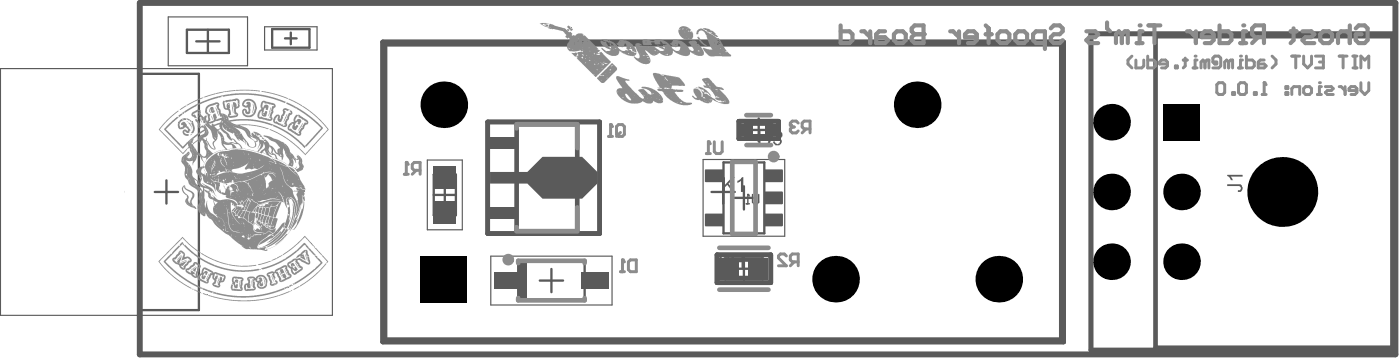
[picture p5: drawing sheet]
<svg xmlns="http://www.w3.org/2000/svg" width="200mm" height="51mm" viewBox="0 0 200 51" stroke-linecap="round" stroke-linejoin="round" font-family="sans-serif">
<path d="M106.5 18.5h3.4M108.2 16.9v3.3M76.3 25.3h3.4M78 23.7v3.3M104.4 38.3h3.4M106.1 36.6v3.4" fill="none" stroke="#5a5a5a" stroke-width=".33"/>
<path d="M69.6 17.4h15.9v15.9h-15.9zM73.7 17.7h8.6v15.2h-8.6zM105.4 17.3h5.6v2.5h-5.6zM106.5 17.6h3.5v1.8h-3.5zM102.3 36.3h7.6v4h-7.6zM103.4 37h5.4v2.6h-5.4z" fill="none" stroke="#5a5a5a" stroke-width=".66"/>
<g fill="#5a5a5a">
<path d="M80.5 25.5h.3v2.2h-.2v-.2l-.2-.1-.4-.3v-.3l.5 .4z"/>
<path d="M102.7 36.4l.5-.2a.72 .72 0 0 1 .8 .7h-.3v-.1a.38 .38 0 0 0-.2-.4 .38 .38 0 0 0-.4 .1l-.2 .3a1.34 1.34 0 0 0 .8 .9l.4 .6h-1.5v-.2h1.1l-.4-.4a1.19 1.19 0 0 1-.7-1z"/>
<path d="M110.3 18.8l.2-.1a.7 .7 0 0 1 1.1 .4v.3l-.4 .4a.41 .41 0 0 1 .3 .3 .41 .41 0 0 1-.2 .4 .64 .64 0 0 1-.6 .2 .64 .64 0 0 1-.5-.5l.3-.1a.43 .43 0 0 0 .5 .4l.2-.1a.34 .34 0 0 0 0-.5 .34 .34 0 0 0-.5 0v-.3a.43 .43 0 0 0 .6-.4 .43 .43 0 0 0-.6-.3h-.1l-.1 .3h-.3z"/>
<path d="M78 25.9l.2-.1h.6l-.2 .1v.2l.4-.2a.91 .91 0 0 1-.4 1.5 .81 .81 0 0 1-.7-.3 .81 .81 0 0 1 0-.9zM77.7 25.8l-.2 .7v.3a.87 .87 0 0 0 1 .9 .91 .91 0 0 0 1-.7v-.2a1.42 1.42 0 0 0-.3-1l.4-.2-.1-.3v.1h-.2a.52 .52 0 0 1-.7 .1h-.4z"/>
<path d="M104.7 36.6l.2-.2h.9v.7h-.6a.39 .39 0 0 1-.5-.1 .39 .39 0 0 1 0-.4zM104.4 36.4a.63 .63 0 0 0 .5 1l-.2 .1-.5 .8h.4l.2-.5 .5-.4h.5v.9h.3v-2.1h-1.2z"/>
<path d="M108.5 19.8h.6a.35 .35 0 0 1 .5 .3 .35 .35 0 0 1-.5 .4h-.6zM108.2 18.6v2.1h.9a.58 .58 0 0 0 .7-.3 .58 .58 0 0 0-.2-.7l-.3-.1v-.1l.3-.1 .5-.8h-.5l-.3 .5v.2l-.2 .2h-.6v-.9z"/>
</g>
<g fill="none" stroke="#5a5a5a" stroke-width=".33">
<path d="M19.9 10.5h8.5v33.7h-8.5zM26.7 4.2h5.9v3.3h-5.9zM28 5.9h3.3M29.7 4.2v3.3M38.8 4.1h5.3v2.7h-5.3zM40.6 5.5h1.7M41.5 4.6v1.7M22.1 27.4h3.3M23.7 25.7v3.3M61.9 27.8h3.1M61.9 24.9h3.1v5.8h-3.1zM63.4 26.2v3.1"/>
<path d="M73.9 37.2h9.5v5.6h-9.5zM77 40h3.3M78.6 38.3v3.3M101.5 27.4h3.3M103.1 25.7v3.3M103.2 23.1h5.8v10.1h-5.8zM104.4 28.2h3.4M106.1 26.5v3.4M180 27.4h3.4M181.7 25.7v3.3"/>
</g>
<path d="M.1 9.8h47.3v35.1h-47.3zM24 2.4h11.3v7h-11.3zM37.7 3.8h7.5v3.3h-7.5zM60.9 22.8h5v9.9h-5zM70 36.5h17.3v7h-17.3zM100.3 22.7h11.6v11h-11.6z" fill="none" stroke="#5a5a5a" stroke-width=".17"/>
<path d="M73.9 37.2h1.3v5.6h-1.3z" fill-rule="evenodd" fill="#5a5a5a"/>
<path d="M54.6 6h97.1v42.7h-97.1zM155.6 4.8h43.3v45.1h-43.3z" fill="none" stroke="#5a5a5a" stroke-width=".66"/>
<g fill="#5a5a5a">
<path d="M103.1 25.2h.3v1.1l1-1.1h.4l-.9 1 .9 1.2h-.3l-.8-1.1-.3 .4v.7h-.3z"/>
<path d="M105.2 25.8h.1l.5-.6h.2v2.2h-.3v-1.6l-.5 .3z"/>
<path d="M175 26.3h1.5a.56 .56 0 0 1 .7 .4 .56 .56 0 0 1-.4 .7h-.3v-.3a.31 .31 0 0 0 .5-.3 .31 .31 0 0 0-.5-.3h-1.5z"/>
<path d="M175 24.9h2.2v.3h-1.7l.4 .5h-.4l-.1-.5-.4-.1z"/>
</g>
<path d="M54.6 6h97.1v42.7h-97.1zM54.9 6.3h96.5v42.1h-96.5zM155.6 4.8h43.3v45.1h-43.3zM164.8 5.2h33.8v44.4h-33.8z" fill="none" stroke="#5a5a5a" stroke-width=".66"/>
<path d="M19.9 .4h179.1v50.1h-179.1z" fill="none" stroke="#5a5a5a" stroke-width=".84"/>
<path d="M106.4 29h.5M106.7 27.7h.1M106.7 27.7v1.3M106.7 27.7l.2 .2M107.3 27.7v1.1l.2 .2h.5l.2-.2v-1.1" fill="none" stroke="#5a5a5a" stroke-width=".2"/>
<g fill="#8c8c8c">
<path d="M99.5 12.4h.3l.8 .3 .6 .6 .2 .4-.4-.4-.6-.3-.1-.1 .1-.1-.4-.1z"/>
<path d="M100.2 4l.8 .1 .4 .3h.2l.6 .5-.2 .1h.2l.2 .3-.3-.1-.7-.4 .1-.2-.6-.1-.1-.1v-.1h-.3z"/>
<path d="M80.9 4.2l.2-.1 .1 .2a.15 .15 0 0 1-.2 .2 .15 .15 0 0 1-.1-.2z"/>
<path d="M99.2 12.4l.4 .2-.3-.1z"/>
<path d="M99.4 5.3h.3l.5 .7 .6 .4v.2h-.2l-.5-.4z"/>
<path d="M77.6 3.5h.6v.3l-.4-.1z"/>
<path d="M85.3 7.7h.2z"/>
<path d="M99.7 12.7h.1z"/>
<path d="M99.6 5.1v.1z"/>
<path d="M37.3 35.2l1.4-.7 1.2-1.1 .6-.9 .2 .1-.5 .8-1.1 1.1-1 .6z"/>
<path d="M36.8 37.7l1.6-.5h.4l-1.5 .5-.4 .1z"/>
<path d="M42.9 29.3l-.1 .7-.6 1.4 .3-.3-.4 .9-.5 .7-.2-.1 .3-.5 .3-1 .6-.8z"/>
<path d="M33.1 14.8l.2 .6v.7l-.1-.2z"/>
<path d="M29.8 39l-.1 .4-.3 .4z"/>
<path d="M41.2 14l1.5 .8 .4 .2v.1h.1l.9 .6 1.5 1.2 1.3 1.5-3.3 3.7-1.3-1.2-1.2-1-1.5-.9-1.1-.5v-.1l1.1 .5 1.5 .8 1.4 1.2 .9 .9a.14 .14 0 0 0 .2 .1 .14 .14 0 0 0 .1-.1l3-3.4-.7-.9-1.6-1.4-1.6-1.1-1.7-.8z"/>
<path d="M38 35.2l1.5-1 .9-1 .4-.5h.7l-.1 .2-.1-.1h-.2l-.5 .7-1.1 1-.8 .5z"/>
<path d="M31.9 26.4l.2 .5z"/>
<path d="M43.1 17.6l.1-.1-.2 .6-.5 .5z"/>
<path d="M37.3 13l1.8 .3 2 .7-.1 .1-1.7-.6-2-.4z"/>
<path d="M27.2 38.5l.3-.3 .4-.2-.7 .6z"/>
<path d="M36.3 30.2l.2 .1v.2z"/>
<path d="M37.3 30.6h.3l.1 .2-.4 .9-.2-.2h.2l-.2-.1z"/>
<path d="M27.5 38.4l.6-.4-.3 .7z"/>
<path d="M28.9 41.8l.6 .1 .1 .2-.6-.2z"/>
<path d="M26 16.1l.2-.2v.3l-.1 .1z"/>
<path d="M37 35.2h.3z"/>
<path d="M41.7 29l.2 .7v1l-.4 1.2-.3 .6 .5-1.9z"/>
<path d="M25.7 36.5l.2-.1-.6 .7z"/>
<path d="M39.7 29l.2-.2h.2l-.8 2.2h-.1l-.2-.1v-.2z"/>
<path d="M26.6 15l1.6-.8 1.6-.7 2-.5 1.8-.2-.1 .2-1.5 .1-1.2 .3-.1-.1v.1l-1.7 .5-.1 .1-1.2 .5-.9 .5z"/>
<path d="M31.2 39.6v.4l-.2 .4z"/>
<path d="M44.4 34.7l1.5 1.6h-.1l-.9-.9-.2-.3-.3-.3z"/>
<path d="M39.6 34.7h.1z"/>
<path d="M40.6 38.4l.2 .3 .2 .5z"/>
<path d="M27.7 41.3h.2v.1l.4 .1v.1h.4v.2z"/>
<path d="M40.4 23.1l.4 .2z"/>
<path d="M39.8 34.6h.1z"/>
<path d="M40.3 36.3l1.6-1.2 1.4-1.4a.22 .22 0 0 1 .3 0 .22 .22 0 0 1 .1 .2l.7 .7-.1 .1-.7-.8a.17 .17 0 0 0-.2-.1 .17 .17 0 0 0-.1 .2l-1.8 1.6-1.1 .8z"/>
<path d="M34.7 30l.3 .1v.1l-.3 .8h-.4l-.1-.2z"/>
<path d="M36.9 30.4l.3 .1 .1 .1-.3 .9h-.1l-.2-.3z"/>
<path d="M39.1 35.1l.1-.1z"/>
<path d="M38.1 35.5h.1z"/>
<path d="M42.1 37.4l.3 .3 .2 .5z"/>
<path d="M27.2 17.5h.2l.1-.2 .3 .7v.6l-.3 .4-.3-.1 .3-.2v-.5l-.2-.7z"/>
<path d="M30.6 23.1v.4l-.3 .6v-.3z"/>
<path d="M41.8 41.2l.8-.4h.2l.1-.2 1.3-.8 1.2-1.1 1.1-1.2 .1 .1-1.4 1.5-1 .8-1.8 1.2-.5 .2z"/>
<path d="M40.1 34.3l.3-.3z"/>
<path d="M38.2 30.8l.2 .1 .1 .1-.3 1-.2 .4-.2-.5 .2 .3-.1-.4h.1v.1h.1v-.2l-.1 .1v-.1l-.2 .1z"/>
<path d="M36.6 30.4h.3l-.2 .8-.3-.2z"/>
<path d="M40.9 16.3l.1-.1-.2 .6h-.1l-.3 .6z"/>
<path d="M38.3 34.4l1.3-.9 .4-.6 .1 .1v.1l-1 1-.7 .5z"/>
<path d="M35.1 30.1l.4 .1-.1 1.3-.6-.4z"/>
<path d="M37 29.6l.4-.1-.1 .5h-.1l.1 .1-.1 .3-.3-.1z"/>
<path d="M38.6 15.3v.6l-.3 .6z"/>
<path d="M25.7 37.4l.9-.4-.1 .2z"/>
<path d="M26.6 17.3l.2 .1z"/>
<path d="M45.9 36.4h.2l.6 .7a.15 .15 0 0 1 .1 .2 .15 .15 0 0 1-.1 .1l-.2 .1 .2-.2z"/>
<path d="M33.6 12.8h2.5l1 .1v.1l-1.9-.1h-1.5z"/>
<path d="M38 35.5h.1z"/>
<path d="M30.8 15.3l.3 .5-.1 .1 .2 .6-.2-.4z"/>
<path d="M39 22.5h.1z"/>
<path d="M39.8 38.7l.5 .9z"/>
<path d="M28.2 16.3l.3 .5h.1l.2 .7-.2-.3z"/>
<path d="M36 14.8l.3 .6-.3 .7 .1-.6z"/>
<path d="M26.8 17.4l.4 .2 .2 .5z"/>
<path d="M31.8 26.2v.1z"/>
<path d="M36.7 29.4l.3 .1-.2 .8h-.2v-.1h-.1z"/>
<path d="M37.5 29.5l.3 .2-.2 .9-.3-.2z"/>
<path d="M33.1 29.9l.4-.3 .1 .1-.2 .3a.15 .15 0 0 1-.2 .1 .15 .15 0 0 1-.1-.1z"/>
<path d="M34.2 40l.1 .5-.2 .4z"/>
<path d="M35.9 40l.1 .4v.5z"/>
<path d="M37.9 29.7l.3-.1 .3 .1-.3 1-.5-.1z"/>
<path d="M29.8 15.5l.3 .6-.3-.2z"/>
<path d="M43.5 36.3l.2 .3 .1 .6z"/>
<path d="M36.5 29.6l-.1 .6h-.1l-.2-.2z"/>
<path d="M39.3 34.7l.7-.5 .8-.9h.2l-1 1.1-.7 .5z"/>
<path d="M25.4 16.5l.4-.3 .2 .1-.4 .4z"/>
<path d="M43.3 28l.1-.1 .1 .2v.6l-.3-.4z"/>
<path d="M38.6 37.1l.8-.3h.1l.1-.2 .4-.2 .1 .1v-.1l.2-.1v.1l-1.1 .6-.3 .1z"/>
<path d="M17.7 27.2v.3z"/>
<path d="M38.7 39.2l.4 .9-.2-.1z"/>
<path d="M32.9 27.3h.1v.1z"/>
<path d="M40.7 33.7h.1z"/>
<path d="M31.7 13.8h.1z"/>
<path d="M40.9 33.5l-.1 .1z"/>
<path d="M41.7 40.6h.1l-.2 .1z"/>
<path d="M36.3 31.7l.5 .4 .1 .2-.5-.5-.3 .3z"/>
<path d="M36.4 31.1v.1z"/>
<path d="M27.4 41.2l.1-.1 .1 .2z"/>
<path d="M25.6 15.6l.9-.6 .1 .1-.8 .5z"/>
<path d="M38 35.3l-.1 .2z"/>
<path d="M37.6 39.6l.2 .4v.5z"/>
<path d="M26.6 16.8l.3 .1 .5 .4h-.2l-.1-.1-.2-.1z"/>
<path d="M36.9 34.9l.1 .3z"/>
<path d="M38.5 35.4h.1z"/>
<path d="M32.2 26.2h.1l.1 .1-.1 .1z"/>
<path d="M32.4 26.5l.1 .1z"/>
<path d="M34.4 29.3l.1 .1z"/>
<path d="M43.2 28.5v.3z"/>
<path d="M38.7 35.3h.1z"/>
<path d="M30.2 16.5l.1 .4v.2l-.2-.5z"/>
<path d="M39.9 22.9h.2z"/>
<path d="M39.1 40.1h.1z"/>
<path d="M27.2 19.2l.2-.2-.3 .3z"/>
<path d="M41.8 23.9l.1 .1z"/>
<path d="M36 30.2h.1z"/>
<path d="M40.1 22.9l.1 .1z"/>
<path d="M43.3 28.5v.2z"/>
<path d="M41.6 32.7h.1z"/>
<path d="M29.3 23v-.1l-.1 .2z"/>
<path d="M38.3 35.4h.2z"/>
<path d="M41 33.3v.1z"/>
<path d="M30.8 27.9l.1 .1z"/>
<path d="M27.3 18.2h.1v.1z"/>
<path d="M28.8 41.8l.1 .1z"/>
<path d="M37 19.5v.1z"/>
<path d="M38.1 34.6l.1-.1v.1z"/>
<path d="M39.4 34.9h.1z"/>
<path d="M40.8 23.3l.1 .1z"/>
<path d="M31.3 26.7l.1 .1z"/>
<path d="M42.9 29.2v.1z"/>
<path d="M38.2 35.4l.1 .1z"/>
<path d="M32 26.2h.1z"/>
<path d="M38.9 22.5h.1z"/>
<path d="M38.6 35.3v.1z"/>
<path d="M39.3 35h.1z"/>
<path d="M100.1 11.3l.7-.2h.3l1.1 1.3h.7l.3 .2v.2h-.6l1.2 1.2 .2 .4v.3l-.1 .1h-.7l-1-.3-.6-.3-.1 .4-.3 .1h-.4l-.5-.2-.5-.3-.4 .1-.4-.2-.3-.5h.2l.3 .4h.2v-.2l-.5-.7v-.4l.5-.1 .3 .2 .3 .4 .1 .6 .2-.1-.1-.4-.2-.4-.2-.2 .7 .5-.1 .1 .1 .1h.4l.6 .5 .5 .2 .4 .4 .4 .1 .5-.1-1-.2-.3-.2v-.2h.6l-.4-.2-.2 .1-.3-.6-.4-.5h.1l-1-.3-.1-.2h.4l-.5-.7zM100.9 11.9l.2 .2v-.2zM100.6 11.5l.1 .1zM100.8 12.4h.1zM101.2 12.3l.1 .1zM102 12.7l.4 .1zM102.2 13h.2zM100.2 13.9v.1h.4h-.1v-.1zM101.5 14.1v.2zM101.2 14.1l.3 .2zM100.4 14.3l.1 .1zM103.3 14.3l.1 .2 .1-.1zM100.6 14.5h.2zM101.1 14.5l.2 .1z"/>
<path d="M90.6 6.2h.6l.5 .2-.5 .1-.1 .1h.1h2l.9 .6 .5 .1 .1-.1v-.1l-.6-.2-.4-.4h.7l.4 .4-.1-.4 .4-.2h-.5l-.3-.4h-.2l.1 .4h-.7l-.3-.3-.4 .1 .2 .3h-1h-.2l-.2-.5 .2-.3h.5l.7 .3h.3l.2-.3h.7l.9 .4 1.2 1.2 .5 .1 .2-.2v-.3v-.5l-.2-.1-.1 .1v.3l-.2 .1-.6-.1-.3-.3 .2-.1 .2-.5h.5l1 .3 .5 .5 .4 .6 .5 .2v-.4l-.7-1 .5-.1h.4l.3 .2v.2h.2l.5 .7 .3 .5v.4l-.3 .2h-.5l-.5-.2-.7-.4v.3l-.1 .2-.5 .1-.9-.2-.9-.6v.3a.43 .43 0 0 1-.5 .4v.1h-.6l-.9-.5-.3 .3-.5 .1-.4-.1-.4-.5-.4-.1 .4 .6v.1h-.3h.4l.3 .7-.3-.1 .3 .1v.1l-.1 .2-.2 .2h-.9l-.8-.5-.4-.5 .1-.1 .4 .3 .3-.1v-.4l-.6-1.2zM92.1 5.9l.1 .1zM96.3 6.3h.2zM99.5 6.5l.1 .1zM99.6 6.6h.2zM95.5 6.6h.1zM99.5 6.6l.1 .1zM93.4 7.2v.1h.1zM99.5 7.2v.1h.3l-.1-.1zM96.8 7.2l.1 .1zM93.7 7.4h.1zM98.9 7.6h.2zM93.7 7.6h.1zM91.2 7.7h.1zM95.1 7.7l.1 .1 .1-.1zM93.2 7.8l.2-.1zM94.9 7.8h.1zM91.7 7.9h.3zM92.3 8.2h.3z"/>
<path d="M78.4 3.4l.4 .1 .3 .2 1.4 .3 .7 .6 .2-.1 .1 .2 .1 .4 .2-.1 .3 .1 .1-.2 .3-.1h.7v.3l.2-.1 2 2-.2 .1 .4 .2-.4 .2 .2 .1 .4-.2 1.1 1.2a.2 .2 0 0 1 .2 .2 .2 .2 0 0 1-.2 .2l-1.6 1.7h-.2h.2l-.3 .3h-.1l-.2-.3h.1l-.3-.1-2.3-2.3h.2l-.2-.2 .1-.1h.2l-.1-.3-.1-.1 .1 .3h-.2l-.1 .2-.6-.6h.8l.6-.1 .2 .1v-.3l-1.9 .1-.3-.5v-.4l.1-.3a.24 .24 0 0 0 .1-.4l.1-.2-.1-.1-.2 .1-.2-.2v-.2a.21 .21 0 0 0 0-.2 .21 .21 0 0 0-.2-.1l-.2-.3-.2-.1-1-.3-.3 .1-.6-.1 .1-.1h-.1zM78.6 4.1h.2zM80.3 4.2h.1zM83.1 4.9v.1zM82.5 5.5l.1 .1zM83.7 5.9l.1-.1zM82.3 5.9l.3-.1zM83 5.9l.1 .1 .2-.1zM81.9 6.1l.1 .1zM83.1 6.1v.1zM81.4 6.7l.1-.1zM81.1 6.9h.2zM78.4 3.9h.1zM81.6 7l.1 .1zM83 7.1h.1zM82.6 7.1l.1 .1h.1zM83.2 7.2l.1 .1zM84.1 7.2l.1 .1zM85 7.6l.1 .1zM84.6 7.6l.2 .1 .1-.1zM85 7.7a.38 .38 0 0 0 .6 0l-.1-.1zM83 7.8l.3 .1-.2-.2zM82.2 7.8v.1zM83.6 7.9h.1zM83.1 7.9h.2zM84 8.3h.2zM83.4 8.3h.2zM82.9 8.2a.15 .15 0 0 0 .3 0 .15 .15 0 0 0-.3 0zM84.7 8.6h.1zM84 8.6h.2zM86.1 8.8l.1 .1zM85.6 8.9h.2zM83.5 8.9l-.1 .1 .2-.1zM86 8.9l.1 .1zM86.2 9l.1 .1 .4-.1zM85.3 9l.1 .1zM84.8 9.1l-.1 .1 .2-.1zM85.8 9.1l.2 .1-.1 .1 .2-.1v-.1zM85.7 9.4h.1zM85.8 9.7l.1 .1zM85 9.9l.3 .1z"/>
<path d="M93.2 10.4h.4l.5 .1 .3 .2 .3 .1v-.1l-.3-.1 2.2 .4 .4 .1 .6 .8 .1 .3h-1.9v.3l-.2 .1 .8 .2-.1-.1 1.1 .1 .1 .2-.2 .1h-1.1l.6 .9 .7 .5 .4 .1h.7l.1 .2-.5 .2h-.8l-.7-.2-.7-.3-.8-.5-.6-.7 .2-.1h-.2l-.1-.2-.7-.1-.1-.2h.6l.1-.2h-.6l.3-.1-.9-1.4-.1-.3zM96.3 11l.2 .1zM94.7 11.2l.1 .1zM94.8 11l.3 .5h.2l-.4-.5zM95.5 11.9l.1 .1zM97.2 12.1l.2 .1zM94.7 12.6l.2 .1 .6-.1-.4-.1zM96.3 13h.3zM95.1 13.5h.1zM96.5 13.8h.1zM95.8 13.9v.1zM96.5 14.6h.1zM97 14.6l.3 .1-.1-.2z"/>
<path d="M87.9 10.9l.3-.1 .9 .4 .6 .1 .1 .1-.1 .1h-.5v.2l1.4 1.5 1 .8h.2v-.2l-.8-.9 .1-.2h.7l.6 .5-.1 .1h.2l.2 .2h.2v-.2l-.2-.4-1.2-.4 .1-.1h.5l.8 .2 .9 .5 .6 .7 .2 .2-.1 .3h.1v.2l-.3 .2h-.5l-.6-.3-.3 .4h-.6l-.4-.3a.42 .42 0 0 0-.6 .2l-.8 .1-.7-.1-.8-.3-.8-.7-.2-.4v-.5l.3-.2 .5-.1-.8-1.1zM88 13.1l.1 .1 .1-.2zM93 13.3l.3 .1zM92.3 13.4l.1 .1zM92.9 13.5h.2zM94 13.6h.1zM91.8 13.6l.1 .1zM90.4 13.7l.1-.1zM88.8 13.8l.1 .1zM92.3 14h.1zM93.6 14l.2 .1zM91.9 14.1l.1 .1zM94 14.2h.1zM89.2 13.4l.2 .5 .3 .4h.3l-.3-.7-.3-.2z"/>
<path d="M77 3.3h.9l.3 .1h.1h-.9v.1l.2 .1v.1l.5 .1v.1l-.6-.2zM77.1 3.3l.1 .1z"/>
<path d="M80.9 3.8l.3-.2-.1 .1h.2l.1 .3 .2 .1 .1 .2-.3 .1-.5-.5zM81.3 4.1h.2z"/>
<path d="M85.6 5.8l.8 .2-.6-.3 .3-.1 .8 .1-.2 .1 .3-.1v.1l.5 .2 .5 .5 .1 .3 .7 .5h.3l.1-.2 .3 .1v-.2h-.2v-.7l-.2-.1-.1 .4-.3 .1-.5-.2-.3-.3 .2-.1 .3-.4 1 .1 .5 .3 .6 .5 .3 .9-.6-.2v-.2l-.2-.2-.3 .1 .7 .5h.4l-.1 .3-.2 .2h-.7l-1-.4-.5-.4v.3l-.3 .4-.2 .1-.8-.1-.8-.5-.4-.4v-.1h.1l.6 .4h.4l.2-.2-.5-.2-.7-.4-.3-.4zM88.5 5.9h.1zM87.1 6.2l.1 .3 .4-.1-.3-.2zM87.7 6.4l.2 .1zM88.7 6.6h.1zM89.9 6.7l.1 .1zM86.5 5.9v.3l.2 .4 .5 .3-.3-.7 .2-.1h-.3zM87.7 6.9l.2-.1zM87.4 7l.1 .1zM90.4 7.1l.1 .1zM89.6 7.1l.1 .1zM89 7.6h.2zM89.6 7.6l.1 .1z"/>
<path d="M85.2 11.1l.2-.1-.1-.1 .2-.2 .7 .1-.6-.1 1.5-1.5a.2 .2 0 0 1 .2-.2 .2 .2 0 0 1 .2 .2l.5 .4v.3l-1.8 1.9h-.5l-.5-.6zM87.1 9.4h.2zM87.2 9.3h.2zM87 9.9v.1l.2-.1zM87 10.3h.1zM86.4 10.4h.1zM86.6 11.1h.1zM86.5 11.1l.2 .1zM85.7 11.4h.1z"/>
<path d="M97 3.8l.6-.1 .8 .4 .2 .2-.2 .2h.2l.1-.1 .2 .4-.1 .7-.4 .2h-.5l-.6-.3-.4-.4-.1-.4v-.4l.3-.1h-.3zM97.8 4.1l.1 .1zM97.3 4.1l.1 .1 .1-.1zM98.1 4.1h.1zM98.2 4.3h.1zM98.2 4.4l.1 .1zM98.1 4.5l.1 .1zM98.6 4.5l.1 .1zM97.6 4.5l.1 .1zM98.2 5.5h.1z"/>
<path d="M99.5 4.3l.3-.2h.3l2.1 1.3h.3l.8 1.5 .3 .4 .7 .5v.2h-3l-.3-.1-.8-1 .2-.1 .7 .3h.5l-.6-1.2-.3-.8 .2-.1h-.2l-.3-.5-.3-.2-.4 .1-.1 .2v.3h-.3zM102.3 5.8l.4 .1-.1-.2zM101.8 6.1l.1 .1zM102.4 6l.1 .2h.4zM102.3 6.2v.2l.2-.1zM102.7 6.9h.1zM102.1 5.6v.1zM103.5 7.3v.1h.2zM102.6 7.7h.2z"/>
<path d="M35.3 39.6l.2-.2h.6l.4 .2 .4-.4h.6l.4 .3 .2 .4v.3h-.1l.1 .1-.1 .1h.1v.2l-.4 .5h-.6l-.4-.2-.1-.4 .1-.3-.2-.1-.2-.2-.2 .2h.2l.1 .2-.1 .6 .2 .1-.1 .3-.3 .1-1 .1-.3-.2v-.5l.2-.4 .4-.1v-.2l-.2-.2zM35.5 39.7v.1h.1v.6l.1 .1v.5l-.1 .1-.3-.1-.2-.4v.6l1.1-.1 .1-.1h-.2l-.1-.5 .1-.1-.1-.3v-.3l.2-.1zM36.6 39.6v.1zM36.1 39.8h.1zM36.6 40h.2zM36.8 39.6l-.1 .4h.2l.1-.1h.1l-.2-.1 .1-.2 .2-.1 .1 .1 .1 .4-.2 .3 .2 .1v-.3l.1 .3-.1 .4h-.3l-.1-.3h-.1v.3l.5 .1 .5-.2v-.7l-.2-.4-.3-.2h-.3zM37 40.4l.1 .1zM35.6 40.6v.1zM34.8 41l.1 .1z"/>
<path d="M39.3 16.5l.2-.2 .3 .1 .1 .6h.1l.1-.5 .3-.4-.1-.5 .3-.2 .9 .3 .2 .3v.2l-.4 .3-.1 .4-.3 .6 .1 .4-.3 .2h-.3l-.4-.3h-.2l-.8-.4v-.4zM39.5 16.6l-.2 .2-.1 .5h.3l.2 .2 .7 .3-.1 .1h.4l-.1-.4 .2-.6h.2v-.3l.2-.5h.3l-.1-.1v-.2l-.2-.1-.2 .1-.4-.1 .1 .2-.2 .6-.2 .1 .1 .2-.3 .6-.3-.1-.2-.1v-.3l.1-.3zM39.9 17.6l.1 .1zM40.1 17.8h.1v-.1z"/>
<path d="M37.2 38.2l1.6-.4 1.5-.7 .3-.2h.2l-.2-.1 1-.6 .7-.6v.1v-.1l1-1 .3 .1 .4 .5v.2l.1-.1 1 1.1h-.3l.1-.1h-.2l-1.1-1.2 .1-.1-.1-.1v.2l-.2-.2-1.2 1.1-2 1.4-1.3 .5-1.3 .5h-.2zM44 35.4v.1h.1z"/>
<path d="M23.7 17.2l1.7-1.5 .1 .2-1.3 .9-1.4 1.7 3.3 3.3 .8-.8-.1-.5-.7 .7h-.1l-2.6-2.8 .3-.4 1.3-1.2 .3-.2 .2 .1-1.7 1.6a.12 .12 0 0 0-.1 .1 .12 .12 0 0 0 .1 .2l2.3 2.3 1.2-1.2h.1v.1v-.2l.2-.1 .1-.1 .5-.4 .9-.6-.1-.2-.6 .1-.2-.2v-.5l-.4-.5v-.2l.3 .1v-.1l-.1-.1-.2 .1-.2-.3-.2-.1-.1-.3 .1-.1 .8-.5 .3 .1 .1 .1v.5l.4 .4 .3-.2h.2l-.1 .5 .2 .3 .1-.3-.1-.6-.4-.4 .1-.7 .5-.4 1-.3h.3l.2 .2-.1 .5 .3 .4v.4l.4 .1 .5 .3 .2 .2v.5l1.4-.2h1.5l1.3 .1 1.3 .3 1.4 .5 1.6 .9 1.2 .9 1.1 1a.12 .12 0 0 0 .1 .1 .12 .12 0 0 0 .1-.2l2.2-2.4-2.4-2-1.1-.7h.1h-.2l-1.3-.7v-.2l1.2 .6 .1 .1v-.1l.3 .1 1.1 .7 1.2 1 1.3 1.2-.2 .3-2.1 2.2-.3 .2v.2l-1.8-1.6-1.4-.9-1.3-.6v-.2l-.2 .1-1.5-.5-1.5-.2h-2.1l-.9 .2 .9 .4 1.5-.1 1.2 .1 2 .5-.2 .1-1.2-.4-1.5-.2-1.3 .1 .8 .3 .4 .2 .3 .4v.4l.2 .3 .1-.1-.1-.2v-.3l.5 .3-.3-.4h.4l.6 .3 .3 .5 .3 .2h-.2l-.2-.3h-.3l.2-.2h-.5l-.2-.2 .1 .2 .3 .2v.2h.2v.2l.6 .2-.1-.2h.1l.1-.1 .3 .2 .4 .7 .3 .1 .7 1 .1-.5 .3-.2v-.1l-.6-.7-.7-.3-.4-.3-.6-.3v-.1l1 .2 1.8 .8 .2 .2h.1l.5 .5 .2 .7 .4 .3 .4 .6h.2l-.1-.4h.2l-.2-.1h.3l.4 .4 .1 .8 .2 .4-.2 .5-.7 .3-.5-.5h.2l.2-.3-.1 .4v.1l.5-.3-.1-1.2-.1 .1-.4-.1 .1 .2v.3l-.2-.3-.3-.4 .2 .5-.1 .6-.1 .1 .1 .2-.9-.4h.2l.1-.1 .1-.5-.5-.7-.4-1.1-.1 .6 .1 .5-.2 .7v-.1v-.4l-.9-.5-.3-.6-.1 .5 .4 .2 .3 .7 .3 .2-.8-.4 .3 .1-.2-.5-.1-.1h-.5l-.4-.4 .2 .4 .5 .4-1.5-.6-.1 .1-2-.6h-.1l1.5 .3 .2-.3 .1 .1 .2-.8v-.1l-.4 .7 .2-.6-.1-.6-.2-.2 .1 .3-.2 .1h-.2l.1 .3-.1 .4-.3 .1h-.5l-.3-.3-.2-.5-.1 .4-.2-.4 .2 .1v-.2l-.3-.3h-.1l.1 .2 .1 .3-.8-.6 .2 .3-.1 .1-.7-.9 .1-.1-.1-.2h-.1l-.1 .2-.8-.4-.2-.5 .1 .4-.5-.4-.1-.4 .1 .6 .9 .7 .3 .7 .3-.1 .1 .1 .4 .5 .5 .3 .3 .6 .6 .1-1.3-.2-1.1 .1 .4-.1-.2-.5-.5 .1-.7-.2 .6 .8h.4l-1.2 .1 .6-.1-.6-.7-.1-1.1-.4-.5v-.3v-.1l-.1 1.2-.5 .6v.3l.2 .4v.2l-.6-.1-.6-1-.2-.1 .3 .4v.6l.7 .7a.12 .12 0 0 0 .1 .1 .12 .12 0 0 0 .1-.1l1.1-.4-1.3 .6-.9 .8 .1-.4-.4 .1-.3-.1 .3 .8-.3-.4-.2-.4-.5-.3h-.1v.6l-.5 .6v.3v-.2v-.5l-.6 .1-.4-.2 .8 1.1 .2 1.3 .7 .6 .1-.3 .1 .6v-.4l.4-.4-.1-.3v-.1l-.1 .4-.2 .1v-.4l-.4-.3v-.4l.5-.5 .5-.1 .1-.5v.5h.1l.2-.6 .7-.8 .6-.4 .7-.3 2.6-.3 1.9 .3 2.2 .7 .9 .6 .3 .3v.2l.1-.1-.2-.2 .2-.2-.2 .1-.1-.3 .1 .3-.4-.4 1.2 .5 .9 .6-.8-.3v-.1v.1h-.4l1.3 .3 .5 .6 1 .8-1.4-1.4 .6 .3 .4 .3-.2 .1 .3 .1 .3 .4 .4 .8 .7 1.2v.1l-.5-.1-.2-.2-.2 .1-.6-.2-.5 .1-.5-.3-.5-.6-.3-1.3-.4-.7 .7 2.1 1.1 1.1 .2 .8 .5 1.1 .1 .8v-.9h.1h-.1l-.1-.2 .1-.2-.2-.6 .2-.5h-.5l-.1 .1v-.1l.1-.2 .6 .1-.3-.2v-.2h.2h.3l.2 .2 .5 .1v.3h-.1l.1 .1-.1 .3-.3 .4v.7l-.2 .3-.3 .8-.3 .8-.1-.2 .1-1-.3-1-.5-.5-.6 .1-.1 .4 .1 1-.7-1.7-.5-.6 .4 .5 .4 1-.9-.2h-.9l-1.8 .6-.2-.3-.5-.2-.1-.2a.16 .16 0 0 0-.2-.1 .16 .16 0 0 0-.1 .2l-.1 .1-.1-.2a.14 .14 0 0 0-.1-.1 .14 .14 0 0 0-.1 .1l-.3-.1-.1 .3-.2 .1 .3-.2a.11 .11 0 0 1 0-.1 .11 .11 0 0 1 .2 .1l-.5 1.3h-.3l.2 .2-.5 .7-.4-.2 .5-.7-.5 .7h-.1l-.2-.3 .4-.5-.3 .3a.12 .12 0 0 1-.2 .1 .12 .12 0 0 1 0-.2l.3-.3-.2-.5-.1 .2-.1-.1v-.3l-.2 .2v-.2l-.2-.2v1.2l.2 .7 1.1 1.2-.8-.9-.3-.8 .4 .1 .2 .3h-.2v.2l.2-.1 .3 .1v.3l.3-.1 .6 .2 .6 .4-.1 .2 .2-.1 .3 .2 .2 .2v.7l.3 .3 1.5 .2 .4-.4h.1l.4 .4-.1 .1-.5 .1-.1 .3-.9 .5-.5 .8 .1 .3 1.1-.2-.1 .4h.3l.1 .1-.4 .1-.6-.2-2-.1-.4-.1-.3-.4 .2 .1-.7-.4-1.4-1.2-.4-.2-1.2-1-.4-.4-.3-.5-.6-.4-.3-.6-.1 .4h-.3l-.6-.5-.2-.6v-.3l.3-.6v-.2l-.2-.2v-1l-.2-.4-1.1-.7-.2-.6-.4-.4-.1-.3 .1-1.2-.6-.8 .2-.6 .6-.5 .2-.3h.2v.3l-.3 .4v.2l.3 .1 .3-.2 .1-.4-.3-.5v-.3l-.1-.1-.3 .1v.1l-.6 .7-3.4-3.5v-.2zM28.4 15.8l.1 .1zM31.7 16.3h.1zM29.6 16.2v.1zM31.7 16.4h.1zM31.8 16.4v.1zM32.1 16.4l.1 .2zM32.2 16.6l.1 .1zM30.8 16.7h.1zM31.9 16.5l.1 .3zM32.2 16.8l.2 .1zM31.8 16.8h.1zM29.6 15.3l-.1 .7 .3 .3h.2l-.1 .2 .1 .7-.2 .1 .2 .1 .5-.2v-.3l-.1-.4 .1-.3h.2l.2 .4v.3h-.1v.1l.9-.3v-.1h-.3l-.2-.5v-.4h-.1l-.2-.6v-.1l.2-.1-.1-.1-1 .3zM29.2 17v.1zM29 17v.1zM32 16.9v.2zM29.2 17.2l.1 .1zM32.4 17.3l.2 .1zM29.7 17.6l.4 .3 .2-.3 .2 .2 .9-.3 .2-.4-.8 .2-.7 .3zM29.4 17.4l.1 .1zM31.6 17.3l.1 .2 .1-.2zM29.3 17.3l.3 .4zM32 17.7v.1zM29.6 17.7v.1zM33.8 17.8h.1zM28.4 17.8h.1zM32 17.5l.3 .4zM29.9 18h.1zM33.2 18l.1 .1zM32.7 18.2v.1h.1zM30.6 18l.4 .4 .4-.1-.1-.2v-.4zM33.2 18.4l.1 .1zM29.4 18.5l.1 .1zM33.3 18.5l.1 .1zM29.2 18.5l.1 .1zM33.4 18.6l.1 .1zM35.3 18.6v.1zM33.5 18.7l.1 .1zM29.5 18.6v.2zM29.6 18.8h.1zM36.4 18.9l.1 .1zM33.8 19l.1 .1zM36.7 19.1h.1zM35.4 19l.1 .1zM34.1 19.2h.1zM33.8 19.1v.1zM30.9 19.3v.1zM35.6 19.3v.1zM37.1 19.4v.1zM34 19.4l.1 .1zM31.6 19.5l.2 .1zM36.5 19.7l.1 .1zM30.6 19.5l.2 .3zM28.5 19.7v.1zM31.7 19.8v.2zM27.3 19.9l.1 .1zM28.3 20h.1zM31.7 20v.1zM27.6 19.7l-.1 .4v-.1v.3l-.2 .1 .1 .1 .9-.6 .1-.5 .7-.3 .1-.4zM27.1 20h.1zM33.4 18.1l.9 .7v.2h-.1h.2l.3 .6 .7 .8 .2 .4 .3 .2 .4-.1 .1-.5-.1-.3h.3l-.1-.3-.8-.4 .1 .2 .5 .5-.3-.1-.7-.6-.5-.8zM31.6 20.1l.1 .1zM37.6 20.1l.1 .2 .2-.1-.1-.1zM27.8 20.2l.1 .1zM27.5 20.6l.6 1 .5 .3 .4 .4 .3-.1 .1-.7-.2-.5-.1-.5-.3-.5h-.1l-.1 .3h-.2l-.2-.3zM32.2 20.3l.1 .1zM27.1 20.3v.1zM31.1 18.5l.2 .2v.2l.1-.1 .4 .5 .2 .4-.1 .4 .2 .1 .4 .1 .6-.1 .6 .2-.3-.4a.15 .15 0 0 0-.2-.1 .15 .15 0 0 0-.1 .1h-.2l-.3-.2-.3-.7-.4-.2-.4-.5zM32.4 20.4l.1 .1zM27.3 20.2v.3zM32.5 20.5h.2zM27.3 20.5v.1zM40.5 20.6l.1 .1zM40.6 20.7l.1 .1zM41.9 15.1v.1zM27.1 20.7l.1 .1zM29.4 20.7l.1 .2zM27 20.9v.1zM33 20.4l.4 .2 .3 .5h.7l-.1-.2-.3-.4zM27.5 21.1h.1zM27.5 16.3l.1 .1h.2l.3 .5v.2l.2 .1 .3 .5v.1l-.2 .2h.1l.3-.1 .3 .1v-.1l.1 .2-.1-.3 .1-.1 .5 .9v.4l-.3 .5-.5 .2 .4 .3 .1-.3h.1v.4l.2 .1 .3 .5 .4 .5h.2l-.3-.8 .3-.4-.3-.4-.2-.9-.9-1 .1-.2h-.3v-.4l-.2 .1-.1-.3 .1-.2-.3-.1-.2-.5 .1-.2h-.2zM27.6 21.2v.1zM27.4 21.2v.2zM39.8 21.4v.1zM29.5 21.4l.1 .1zM27.8 21.6l.1 .1zM34.7 21.6v.1zM37.6 20.4l-.2 .6-.6 .7 .3 .1 .2-.4 .4-.3 .1-.3zM28 21.7v.1zM29.7 21.7l.1 .1zM39.8 21.7l.1 .1zM28 21.8h.1zM35.4 21.8l.1 .1zM26.8 21.8l.1 .1zM38.4 20.9l-.1 .6 .2 .2 .4 .2-.2-.1v-.6zM28.2 21.9h.1zM27.5 21.9l.1 .1zM41.4 21.9v.1h-.1h.2zM40.8 22h.2zM37.5 21.6l-.1 .1 .6 .3-.2-.5zM34.8 21.9l.1 .1zM29.7 21.9v.1zM39.7 22l.1 .1zM35.4 22l.1 .1zM32.3 22.1h.1v-.1zM28.5 22.1h.1zM41.6 22.1l.1 .1zM32 22.1l.2 .1-.1-.2zM31.3 21.7l.2 .5zM31 21.9v.2l.3 .1-.1-.4zM40 22a.15 .15 0 0 0 0 .2 .15 .15 0 0 0 .1 .1zM29.7 22.2l-.1 .1zM27.5 22.1l.1 .2zM28.6 22.2l.1 .1zM42.5 22.3v.1zM31 22.3v.2zM32.5 22.2l.1 .3zM31.6 22v.2l.1 .1 .2-.1 .5 1.4-.4-1.2 .1-.1 .1 .2h.2v-.1v-.2l-.2 .2-.1-.2-.1 .1-.2-.4zM31.3 22.3l.1 .3zM30.1 22.5v.1zM35.4 22.5v.1zM26.1 22.5l.1 .1zM41.9 22.4v.1l.1 .1zM33 22.4v.2zM42.8 22.5v.2zM35.7 22.5l.1 .2zM31.6 22.5l.1 .2zM27 22.7l.1 .1zM41.5 22.7h.1zM38.5 22.7l.1 .1zM30.4 22.7v.1zM30.1 22.8l.1 .1zM25.9 22.8v.1zM37 22.7l.1 .2v-.2zM26.1 22.6v.3l.1-.1zM42.9 22.9v.1zM30.5 23v.1zM33.2 23.1l.1 .1zM42.9 23.1v.2zM38.3 23l.9 .3-.5-.3zM38.4 23.3h.1zM41.6 23.3v.2l.1-.2zM38.6 23.4l.1 .1zM26.9 23.4l-.1 .1 .1 .1zM30.7 23.6h.1zM34.5 23.6v.1zM27 23.7v.1zM31.6 22.5l-.2 .3 .1 .4 .3 .4 .3 .2-.5-.6zM29.9 23.7l.1 .1zM30.5 22.8l.1 .2-.4 .8-.1 .8 .6-1.2v-.4zM28.8 23.8l.1 .1zM43.1 23.8v.1zM36.1 23.7l.1 .3zM27.3 24v.1zM38.7 24.1h.1zM30.9 24.3h.1zM26.7 24l.1 .3zM32.6 24.2l.1 .1zM30.4 24.4h.3zM32.1 24l.1 .4h.1l.1-.3-.1 .1zM30.2 25.1h.4l1.2-.5 .8-.1 2 .2 2-.5 .7-.3 .3-.3-.9 .5-.4-.1-.4 .1-.5-.1-.4 .2-.1-.2 .4-.7-1 .6-1.1 .2-.2 .1 .2 .3-1.4-.1-.4 .1-.2-.2v.1l.1 .2-.3 .1-.1 .3zM26.7 24.4v.1zM31.1 24.4v.1zM28.8 24.1l-.1 .5 .4 .2 .1-.2v.3l.1 .1v-.3l.2-.1 .1 .4v-.4l-.4-.8-.1 .1v.1l.2 .6-.2-.7zM28.8 25v.4l-.2 .6v.1l.4 .3 .4 .2-.6-.5h.1l1.3 .8 .6 1-.2-.2-.3-.5v.3l-.2-.3-.4 .1 .3 .2v.4l.2 .2 .3 .1-.2-.4 .7 .6 .4 .2 .7-.2h.5l.6 .2 .6 .4 .1 .2-.2 .2 .8 .1-.1 .2 .1-.2 .2 .1 .1-.2-.2-.2 .2-.4-.3-.3-.1 .3h-.4l.1 .1 .1-.1h.1l-.1 .5-.3-.1v-.3l-.2-.3-.5-.2-.9-.2-.1-.1 .1-.3-.7-.2v-.2l.4 .1 .2-.7 .2 .1v-.3l.1 .1 .2-.2 .2 1.3 .1 .1-.1-.4 .1 .1v-.2l.4-.1-.3-.1-.2 .1v-.2h.2l.1-.2-.5-.5 .2 .1v-.2l.4-.1 .2 .1 .3 .2 .1 .6h.2l-.1-.2-.1-.4-.5-.4 .8-.2 .2 .1v-.1h.3l.5 .2 .4 .6-.2-.5-.5-.4h.3l.6-.2 1.4-.7 .2 .1v-.2l.7-.2 .7-.1 .6 .3-.7-.3-1 .1-.2-.1v.2l-2 .9-.6 .2h-.6l-1 .2-.1-.4-.2 .4-.2 .1 .1-.1v-.1l-.5 .2h-.4l-.1-.5-.1 .1 .1 .2v.2l-.7-.2-.1-.5v.5h-.3l-.1-.2v.2l-.2-.1-.5-.4 .2 .3 .3 .2-.2 .1 .3-.1 .7 .1 .1 .5-.2 .5-.1 .1h.3l-.1-.2h.1l.1 .7-.4-.2-.3-.4v-.6l-.3-.4 .2 .3 .1 1-.4-.7-1.3-.7-.1-.7zM32.4 24.5v.1zM32.6 24.5v.1zM38.2 24.6l.1 .1zM26.7 24.5v.2zM35.9 24.7h.1zM30.3 24.9h.4l-.2-.2v.1zM33.9 24.8v.1zM37.4 24.9l.1 .1zM29.9 24.8l.1 .2 .2-.1zM26.5 24.8l.1 .2 .1-.2zM29.6 25v.1zM33.4 25.1l.1 .1zM35.3 25.1l.1 .1 .1-.1zM26.7 25.1l.1 .1zM30.7 25.1l.1 .1zM30.6 25.1v.1zM37.8 24.9v.6l.1 .6v.6l.2 .3v-.3h.2l.1-.4h-.1v-.2l.6-.4-.5-.7a.12 .12 0 0 1-.1-.1 .12 .12 0 0 1 .2-.1h.4l.5 .4-.3-.4-.3-.2-.5 .2-.4 .5-.1-.1zM31.1 25l.1 .3zM30.3 25.2v.1zM34.1 25.4h.1zM33.5 25.3l.1 .1zM33.7 25.4l.1 .1zM30.5 25.4l.2 .1zM26.8 25.2l.3 .3zM42.5 25.5l.1 .1zM31.4 25.5l.1 .1zM30.9 25.5l.1 .1zM26.9 25.4l.1 .3zM32.1 25.4l.1 .3zM40.9 25.7l.1 .1v-.2zM32.3 25.9v.1zM31.6 25.9v.1h.1zM29.8 25.9v.1zM29.5 25.9l.1 .1h.1v-.1zM30.1 26v.2h.1zM27.3 26.2h.1zM30.8 26.2v.1zM35.4 26v.3h.1zM27.4 26.3h.1zM41.6 26.1l.1 .2 .2 .1-.1-.1 .1-.2zM33.8 26.4l.1-.1zM27.5 26.3l.1 .1zM37.2 26.3l.1 .1zM42.9 26.4h.1zM27.6 26.4h.1zM28.5 26.5h.1zM42.7 26.5h.2zM27.7 26.5h.1zM40.3 26.5l.1 .1zM35.4 26.6l.1 .1zM28.1 26.6v.1zM43 26.6l.1 .1zM39.2 26.8h.1zM38.5 26.7v.1zM28.2 26.8h.1zM38.8 26.8h.2zM35.5 26.4l.3 .5zM32.6 26.8l.1 .1zM38.7 26.9l.1 .1zM37.7 26.9l.1 .1zM32.6 27l.2 .1v-.1zM37.6 27v.2zM29.1 26.8v.2l.4 .2h.4l-.2-.3zM27.7 25.6l.2 .6 .7 .5 .3 .6 .1-.5-.5-.3-.3-.4-.1-.3zM29.2 27.2l.1 .1zM31.2 27.2l.1 .1zM35.9 27l.1 .3zM33.7 26.9l.1 .5 .1-.3zM29.6 27.3l.1 .1zM28.5 27.1v.3l.2 .1v-.3zM37.8 27.5l.1 .1zM35.4 27.6v.1zM37.7 27.7h-.1zM36.1 27.4l-.2 .4 .2-.3zM36 27.8v.1h.1zM33.1 27.8v.1zM43 27.9l.1 .1h.1v-.1zM39.6 28h.1zM29.9 27.9l.1 .1zM40.4 28v.1zM34.1 28v.1zM28.7 27.9l.1 .2zM30 28.1h.1zM28.7 28.1v.1zM39.4 28.1l.1 .1zM32.9 28.1l.1 .1zM33.5 28.1l.1 .1zM35.6 28.2v.1h.1zM40.2 28.3l.1 .1zM35.2 28.2l.3 .2v-.1zM28.7 28.3v.1zM35.3 28.4l.1 .1zM36.7 28.6l.1 .1 .4 .1 1.4-.4 1.4 .1-.8-.2h-.7l-1.4 .4zM40.3 28.5v.1zM32.4 28.6h.1zM36.3 28.6l.1 .1zM28.8 28.7v.1zM31.9 28.8h.1zM30.5 28.6l.2 .6 .3-.4zM32.3 29.2v.1zM28.5 29.4l.1 .1zM33.8 29.5h.1zM30.5 29.5l.1 .1zM28.2 29.6l.1 .1zM32.5 29.8h.1zM33.9 29.9l.1 .1zM32.6 30.2v.1h.2zM28.9 30.3l.1 .1zM32 30.4l.1 .1zM32.7 30.4v.1zM30.7 30.5l.2 .1-.1-.1zM29.7 30.6h.1zM30.2 30.8l.1 .1zM29.9 30.8l.1 .1zM33.1 31v.1zM30.4 31.2l.1 .1zM29.1 27.1l.2 2.5 .3-1v.9l.3 .7 .9 .6 .2 .3-.1-.3 .9 .6-1.3-1-.1-.8 .2-.4-.1-.2-.1-.5-.6-.3-.1-.6-.5-.3zM31.8 31.4v.1zM31.2 31.5v.1l.1-.1zM34.5 31.6v.1zM30.8 31.6v.1zM31.9 31.6v.2zM32 31.7h.1zM30.8 31.7l.1 .1zM32.3 31.7l.1 .1zM34.5 31.7v.2zM30.9 31.8l.1 .1zM34.7 31.7l.1 .3zM33.2 31.9l.1 .1zM32 31.9v.1zM33.3 32v.1zM33.1 32l.1 .1zM32.1 32v.1zM34.9 32v.1zM31 31.9l.2 .2zM32 32l.1 .2zM31.9 32l.1 .2zM31.3 32.2l.1 .1zM31.5 32.3v.1zM32.1 32.2v.2zM32.5 32.5v.1zM34.8 32.6l.1 .1zM31.8 32.6l.1 .1zM31.8 32.7v.1h.2zM32.1 32.5l.1 .4v-.2zM33.9 32.8v.1zM32.3 32.9l.3 .1zM34.5 33.1v.1zM33.7 33.2h.1zM32.3 29.6l.3 2.4 .2 .6 .4 .4 1.1 .2-.3-.1-.7-.2-.4-.4-.2-.5zM37.5 33.4h.2zM36.1 33.4l1.1 .1 .1-.1zM32.5 33.4h.1zM35.7 33.4v.1h.1zM35.4 33.4v.2zM33 33.4v.2zM35.1 33.6h.1zM35.8 33.6l.2 .1 .2-.1zM33.6 33.7h.1zM33 33.6v.1zM34.5 33.6v.2l.2 .1 .2-.1-.1-.3zM35.3 33.6l.2 .1 .1 .1v-.1l.1 .1-.1 .2-.1-.1 .1-.1h-.2l-.1 .3h.3l.2-.2-.1-.2zM34.1 34.3v.1zM35.6 35.2v.1l.2 .1z"/>
<path d="M43.3 28.7l.1 .8-.4 1.5-.8 1.4-.2 .3h-.3l.2-.1 .5-.7v-.2l.6-1.9 .2-.1zM42 32.6h.1z"/>
<path d="M38.1 38.9l.6-.2 .4 .1 .3-.5 1-.5h.4l.2 .1v.4l.1 .2 .2 .4 .2 .2 .1 .3-.3 .3-1 .5h-.3l-.2-.2v-.3l-.4-.7-.2-.1h-.1v.3l.2 .4-.2 .1h.1l-.1 .2-.1-.2 .1-.1-.2-.1-.1-.3 .1-.3-.5 .1-.2 .2h.3l.1 .4-.1 .2h.2l.2 .5-.2 .2 .4-.1h.2l.1-.2h-.1l-.1-.3 .4 .2-.1 .4-.2 .1-.1-.1 .1 .1-.6 .1-.2-.2v-.3l-.2-.7-.3-.3zM39.4 38.6v.1h.2l.2 .4v.2h.1l.2 .4-.1 .3 .6-.3v-.1h-.2l-.2-.4 .1-.1 .3-.2 .2 .5v.2l.6-.3-.3-.1-.2-.4 .1-.1-.2-.1-.2-.4 .1-.2-.6 .3v.1h.2l.3 .4-.4 .2-.3-.4 .1-.2zM40.1 40l.1 .1zM38.7 40.2l.1 .1zM39.4 40.3v.1z"/>
<path d="M25 34.7l1.1-.9 1.1 1.2 1.5 1h-.2l-1-.7-1.5-1.4-1.8 1.9-.1-.1v.2l-1.3 1.4 1.8 1.9 1.7 1.3 1 .5v.1l-1.5-.8-1.2-.9-1.2-1.1-.8-1 .1-.2zM28.1 35.7l.1 .1z"/>
<path d="M36.5 31.2l.3 .4h.3v.3l.1-.2 .8 .7 .3 .1 .2 .2h.6l.2-.2v.3l-.2 .3a.23 .23 0 0 1-.4 0l-.3-.2h-.1l-.3 .3-1.5-.2-.3-.3v-.5l.1 .5a.16 .16 0 0 0 .2 .1 .16 .16 0 0 0 .1-.2h.2l.3 .2-.1-.5 .3 .6-.1-.6-.5-.4v-.2v.1h-.2h.1zM37.2 32.1l.1 .2h.1l-.1-.2zM37.5 32.1l.1 .1z"/>
<path d="M25.7 34.8l.3-.3h.1l.1 .5 .2-.2 .8 .8 1.2 1 2.2 1.2 1.6 .4 1.4 .3h1.8l1.5-.2h.3v.1h-.3v.1l-.8 .2h-1.7l-1.5-.1-1.7-.4-1.3-.5-1.4-.8-1.4-1-1.1-1.1-2.4 2.5 1.2 1.1 .9 .8 1.3 .9 1.4 .7-.1 .2-1.4-.7-1.3-1-1.2-.9-1-1.1 1-1.2h.1l.1-.2 .3-.4 .6-.5h.2zM26 34.6v.1z"/>
<path d="M26.5 38.3l.4-.1 .3-.3 .2-.1 .3-.4h.3l.6 .5v.2l-.2 .2-.2 .9a.14 .14 0 0 0 .1 0 .14 .14 0 0 0 .1-.1l.3-.2 .2-.6 .2-.2h.2l.9 .5 .2 .2h.4l1.3 .4 .1 .4-.3 .6-.5 .1-.1 .6-.4 .1-.5-.2-.1-.2v-.2l.3-.3v-.2l-.3-.3v-.4l-.2 .1-.3 .6-.1 .4-.3 .1-1.1-.5-.1-.4-.5 .1-.4-.5-.7-.2-.1-.3zM29.1 38.3l-.1 .4v.1l.3-.2 .3 .1-.1 .5-.2-.1v-.2l-.3 .2v.3l.2-.2 .2 .1-.1 .2-.2 .3h-.2l-.2-.2 .1-.4h-.1l-.2 .2-.1 .3h.3l.2 .2 .7 .3-.1-.3 .1-.3 .2-.1v-.2l.2-.4h.2zM31.1 39l.1 .1zM31.9 39.2v.1zM30.6 39l-.1 .5 .1 .2 .2-.4h.3l-.1 .4-.2 .1 .1 .2-.2 .4h-.2v.1l.7 .2-.1-.2 .1-.4 .1-.1v-.2l.1-.4 .3 .1-.1 .5 .2-.1 .1-.5-1.1-.3v-.1zM29.4 40.3l.1 .1zM30.3 40.6h.1zM26.7 38.5v.1l.4 .3h.2l-.1-.2a.3 .3 0 0 1 .4 .1h.2v.3l-.3-.1v.1l.4 .3v-.3l.1-.4 .1-.1 .1-.5v-.1l.2 .1v-.2l-.5-.3h-.1v.2l-.3 .3h-.2v.1l-.4 .3z"/>
<path d="M28.4 40.8l.2 .1v.1h.3v.1h.2l.6 .3 1.2 .3-.1 .1 .2-.1 2.1 .4 2.5 .1 2.5-.4 1.6-.5 1.3-.5 .3 .1v-.2l.3-.2v.2l-.5 .3h-.1v.1l-.1-.1-.2 .2-.1-.1v.1l-.3 .2-1.9 .6-1.9 .3-1.4 .1h-1.7l-2.2-.4-.8-.2-.1-.1h.2l-.1-.1-.2 .1-.6-.2v-.1l-.1 .1-.9-.4-.2-.1zM29.8 41.5l.1 .1zM39.3 41.5l.1 .1z"/>
<path d="M35.9 28.4l.4 .4 .3 .1 .2 .3-.9 1-.4-.1-.3-.1zM35.6 29l.1 .1z"/>
<path d="M28.6 36.1h.2l.4 .3h.1l1.5 .7 1.9 .6 1.7 .2 2-.2 .2 .1-1.3 .2h-1l-1.6-.2h-.1v-.1h-.2l-.7-.1-1.3-.5zM32.3 37.7h.1zM30.5 37.1h.1z"/>
<path d="M38.6 29.5l.9-.1-.6 1.5-.6-.2zM39.1 29.8h.1z"/>
<path d="M40.9 28.3l.1-.1 .3 .1 .1-.1h.1l.4 .4 .2 .3 .2 .9-.4 1.6-.4 1-.2 .3-.7-.3v-.3l.4-1.5v-1.1h.2l.1-.1-.1-.3h-.3l.1-.2-.1-.2zM41.2 28.4l.2 1.4-.2 1.6 .3-.5v.1l-.6 1.5 .2 .1h.1l.3-.6 .5-1.3v-1.4l-.4-.9a.13 .13 0 0 0-.1-.1 .13 .13 0 0 0-.1 .1zM41.2 29.9a.05 .05 0 0 0 .1 0 .05 .05 0 0 0-.1 0zM41.1 30.5l.1 .2 .1-.2zM40.7 32.1l.1 .1z"/>
<path d="M42.5 36.4l.3-.2 .6-.6h.3l.2 .2v.3l.2 .4-.3 .1 .1-.2h-.2l-.1-.6-.5 .4v.1h.2v.3l.1-.1 .2 .6-.7-.4-.1-.3-.2 .2-.4 .2zM43 36.6h.2z"/>
<path d="M29.6 42.1l.1-.1 1.6 .4 1.8 .3 2.8 .1 1.8-.2 1.9-.5h.2l-.1-.1 1.5-.5h.3v-.1h.2l-1.4 .6-1.1 .4-1.8 .3-1.6 .2-3.1-.1-1.8-.3zM33.6 42.8l.1 .1zM35.5 42.8l.1 .1z"/>
<path d="M35.4 28.6l.1-.1 .2 .3-.6 1.2h-.1l-.2-.2zM34.9 29.7l.1 .1zM35.1 29.3v.1z"/>
<path d="M39 31l.5 .1 .1 .2-.4 1.2-.6 .2 .1-.8h.1v-.2zM38.9 32v.1zM38.9 32.2v.1h.2zM38.7 32.2v.1h.1z"/>
<path d="M26.3 15.9l1.6-1 1.9-.8 1.8-.5 1.9-.3h2l1.8 .2 2.1 .5 1.4 .5-.2 .2-1.7-.7-2.7-.5h-2.2l-2.1 .3h-.1l-.1-.1v.1l-.1-.1v.1l-1.7 .5-1.5 .7-.3-.1-.1 .1 .2 .1-1.9 1zM31.1 13.8l.1 .1z"/>
<path d="M37.1 34.6l1.9-1.3 .6-.6 .7-.9 .3-.1-.1 .4v.4h-.1l-.1-.2-.5 .8-.4 .4h-.2h.1l-.3 .2v.1l-.1 .1-.1 .1v-.1l-.3 .1-.8 .5-.8 .4zM39.5 33l.1 .1zM38.7 33.5l.3 .1v-.1z"/>
<path d="M41 37.5l.3-.3h.4l-.2-.1 .3-.2 .7-.1h.1l1.4 .7-.2-.7 .1-.2h.2l.2 .7-.1 .3-.3 .1-.8-.4-.3-.2-.3-.1-.1 .3 .3 .2 .1 .4 .4 .2v.2l-1.1 .9-.3-.1-.2-.2-.1-.6-.5-.4zM44.1 36.9v.1zM42.7 37.7v.1zM41.2 37.6l.2 .4h.2l-.1-.4 .4-.1 .2 .3-.2 .1-.2-.1v.1l.2 .4h.2a.14 .14 0 0 1-.1-.2 .14 .14 0 0 1 .2-.1l.2 .3-.1 .3h-.2l-.3-.2h-.1l.1 .4 .2 .1 .9-.6 .1-.1h-.3l-.2-.4v-.2h-.2l-.2-.3 .1-.3-.8 .6z"/>
<path d="M37.3 14.5l.4-.2 1.3 .4 .3 .3v.2l-.3 .4v.4l-.2 .4 .1 .6-.3 .2-1.6-.3-.3-.2 .1-.6 .2-.4 .3-.2-.1-.5zM37.5 14.6l-.1 .5v.2h.2l.1-.2 .2-.2 .3 .1 .1 .1-.1 .6-.3-.1v-.2h-.2l-.1 .5-.2 .2 .2 .3-.1-.3h.1v-.1l.2 .1v-.3l.3 .1-.1 .6-.1 .1-.5-.1-.1-.2 .1-.4h-.2l-.2 .3v.4l.2 .1 .1-.1 .3 .2 1 .2v-.1h-.1l-.1-.2 .2-.6 .2-.1-.1-.2 .1-.5v-.2h.3l-.1-.1-1.3-.3v-.1zM37.2 15.2l.1 .1zM38.6 16.6l.1 .1z"/>
<path d="M34.8 14.3l.3-.2h.7l.3 .1 .3 .4 .3 .9-.3 .7-.4 .4-.8 .1-.3-.1-.3-.3-.1-.5 .2-.3h.4l.2 .5 .1-.1 .1-.2-.1-.4h-.4l-.4-.2v-.4zM36.1 16.2l.1 .1zM34.9 14.5l-.2 .4 .1 .1 .4 .1-.1-.1 .2-.2h-.1l-.1-.2 .5-.1 .2 .2v.5l-.2 .1 .1 .2v.6l-.3 .2-.3-.1-.1-.2v-.3h-.1l-.1 .1v.4l.5 .3 .7-.2 .4-.9-.2-.7-.6-.4h-.4z"/>
<path d="M25.5 17.3l.4-.4 .2 .2-.3 .2-.2 .3 .1 .6 .4-.1-.1-.2 .1-.1h-.2l-.1-.1 .1-.2h.1l-.1-.1 .2-.1 .2 .1 .3 .4v.2l.3 .1v.2l.2 .2-.1 .4-.4 .1-.2-.3-.1 .2 .3 .2h.3v.2h-.6l-.2-.3v-.3l.2-.3 .5 .2-.2-.4-.3-.1-.1 .2-.3 .1h-.3l-.1-.1-.1-.7zM25.6 17.4l.1-.1z"/>
<path d="M37.7 30.7h.3l.1 .2-.5 1.1-.2-.2 .1-.1 .1 .2v-.2l-.2-.1zM37.5 31.4l.1 .1z"/>
<path d="M44.9 36.5h.3l.2 .2-.2 .1h.3l.5 .7-2.2 2-1.7 1-.2 .1-.2-.1 1.4-.8 1.7-1.4h.1v-.1l.7-.6a.14 .14 0 0 0 .1-.2 .14 .14 0 0 0-.1-.1zM44.8 38.5h.1zM41.9 40.4v.1h.2z"/>
<path d="M26.1 26.5l.3-.1 .1 .5 .8 .3 .4 .3v.6l-.3 .5-.1 .3 .2 .4 .3 .1 .2 .4-1.1-.5-.4-.4-.1-.4 .3-.4-.1-.3h-.1l-.5-.6-.1-.3zM27.1 28.6v.1zM26.2 26.6l-.1 .5 .2 .3 .6 .5-.1 .7 .3 .3v-.3l.3-.6v-.4l-.3-.2-.7-.4-.1-.2v-.3zM26.8 29.1l.1 .1zM27 29.2l.1 .1zM27.3 29.2l.1 .1zM27.5 29.4l.1 .1z"/>
<path d="M35.6 30.2l.7 .1 .1 .2-.3 1.5-.7-.5zM35.8 31.5v.2l.2-.1zM36 31.4l.1 .1z"/>
<path d="M33.2 39.5l.1-.1 .8 .1 .6 .1v.3l-.1 .2-.1 .7 .1 .4-.1 .2-.6 .1-.9-.2-.1-.4 .2-.5v-.6zM33.4 39.6v.6h.1l.1-.4 .4 .1-.1 .5h-.1l-.2-.3-.1 .3 .1 .3h.1v-.2h.2v.5l-.1 .1-.3-.1-.1-.4-.3-.1 .1 .6 1.2 .1-.2-.1 .1-.5 .1-.1-.1-.5 .2-.2z"/>
<path d="M42.1 16.5l.2-.2 .3 .2v-.2l1.2 .8 .2 .3-.1 .3-.4 .2-.2 .4-.3 .4-.1 .6-.2 .1-.3-.1-1.2-.7-.2-.3 .2-.6 .3-.3h.4v-.4zM42.3 16.6l-.2 .4v.2h.2l.1-.2 .3-.1 .2 .2 .1 .2-.3 .5-.3-.2 .1-.2v-.1l-.3 .2-.2 .3 .1 .2 .2-.2 .3 .1-.3 .6-.3 .1-.3-.3 .1-.7-.4 .3-.2 .4 .1 .1 .2-.1 .4 .4 .6 .4h.2l-.1-.2 .1-.2 .3-.5h.2l-.1-.2 .3-.5h.3v-.1l-.4-.3h-.1l-.3-.2-.3-.2v-.2zM41.5 17.6h.1zM41.9 18l.1-.1zM41.9 18.9h.1z"/>
<path d="M31.8 14.4l.2-.1 .1 .1v-.1l.8-.1 .1 .1 .1-.1 .5-.2h.3l.2 .2 .1 1-.6 .4 .1 .4 .3 .3-.1 .3-.9 .2-.4-.1-.1-.3 .1-.2v-.3l-.1-.2-.3-.1-.3-.1-.1-.7zM32 14.6l.1 .7 .2 .1h.1v-.6l.2-.1h.1l.1 .7-.1 .1 .2 .1 .1 .6-.3 .3h.3l.7-.1v-.1l-.3-.1v-.7l.1-.2h-.2l-.1-.7h.3l.2 .1 .1 .5 .1-.1v-.4h.1h-.1v-.4h-.2v.1zM34.1 14.8v.1l.1-.1zM32.5 14.8l.1 .2zM32.7 15.2v.1z"/>
<path d="M36.8 29.2l2-.5 1.1 .1-.6 .5-.6 .1 .1-.3-.3 .5h-.7l-.3-.2-.4 .2-.3-.3zM37 29.2l-.1 .1 .2 .1 .3-.1 .3 .1 .1-.3h.4l.2-.3zM38.3 29.1l.1 .1z"/>
<path d="M25.5 35.8l.2-.1 .3 .1 .4 .3-.1 .5h.6l.4 .4v.3l-.4 .2-.1 .2-.3 .2v.4l-.2 .1h-.4l-.3-.3-.1-.3-.5-.2-.4-.5v-.3l.4-.2 .2-.3 .3-.2zM26.2 36.1l.1 .1zM26.3 36.3v.1zM25.7 35.9l.1 .2-.1 .2-.4 .2v.1l-.3 .4h-.2l.4 .4h.1v-.2l.6-.7-.3 1.1 1.1-.4-.6 .7-.3-.1 .1 .2 .3 .2v-.3l.3-.3h.1v-.2l.3-.3 .2 .1v-.2l-.4-.2-.8 .3 .3-.9zM25.5 35.9h.2z"/>
<path d="M30 15.3l.2-.1 .2 .1 .2 .6-.1 .1h-.4zM30.3 15.7h.2zM30.4 15.5l.1 .1z"/>
<path d="M38.5 31h.4l.1 .1-.4 1.2-.4-.2 .2 .3h.1l-.1 .2-.3-.3zM38.4 31.8h.1zM38.2 32.3l.1 .1z"/>
<path d="M26 16.9l.5-.1 .1 .3h-.5zM26.2 16.9v.2z"/>
<path d="M34.5 28.7l.2 .1-.1 .3v.2l-.1-.2-.3 .2zM34.4 29l.1 .1z"/>
</g>
<path d="M73.7 18.3v-.6h8.6v3.4M106.5 16.4h3.4M73.9 37.5v-.3h9.5v.3M82.3 29.6v3.3h-8.6v-.5M102.6 35.3h7M104.4 23.1h3.4v10.2h-3.4zM106.5 20.7h3.5M73.9 42.5v.3h9.5v-.3M102.6 41.3h7" fill="none" stroke="#8c8c8c" stroke-width=".66"/>
<path d="M88.5 38.7h.6M88.8 37v1.7M89.6 37.3l.3-.3h.9v1.7h-.9l-.3-.3z" fill="none" stroke="#8c8c8c" stroke-width=".42"/>
<circle cx="88.8" cy="37" r=".21" fill="#8c8c8c"/>
<path d="M86.8 19.4h.6M87.1 17.8v1.6M87.9 18l.3-.2h.6l.3 .2v1.2l-.3 .2h-.6l-.3-.2zM88.5 18.9l-.6 .5M88.8 37l.3 .3" fill="none" stroke="#8c8c8c" stroke-width=".42"/>
<circle cx="87.1" cy="17.8" r=".21" fill="#8c8c8c"/>
<path d="M87.1 17.8l.3 .2M57.7 24.8h.5M57.9 23.1v1.7M59.4 24.3l-.6 .5M59.9 24.3h-.8l-.3-.3v-.6l.3-.3h.8v1.7" fill="none" stroke="#8c8c8c" stroke-width=".42"/>
<circle cx="57.9" cy="23.1" r=".21" fill="#8c8c8c"/>
<path d="M57.9 23.1l.3 .3M100.7 21.9h.6M101 20.2v1.7M101.9 20.2v1.4l.3 .3h.5l.3-.3v-1.4" fill="none" stroke="#8c8c8c" stroke-width=".42"/>
<circle cx="101" cy="20.2" r=".21" fill="#8c8c8c"/>
<path d="M113.8 17.5l-.2-.2h-.6l-.3 .2v.3M115 18.4l-.6 .5M115.5 18.4h-.8l-.3-.3v-.6l.3-.2h.8v1.6M101 20.2l.3 .3M112.2 36.5l-.3-.3h-.6l-.3 .3v.3l1.2 1.1h-1.2M113.3 37.3l-.6 .6M113.8 37.3h-.8l-.3-.3v-.5l.3-.3h.8v1.7" fill="none" stroke="#8c8c8c" stroke-width=".42"/>
<circle cx="112.7" cy="17.8" r=".21" fill="#8c8c8c"/>
<path d="M112.7 17.8l.3 .3M113 18.1h.3M113 18.1l-.3 .3v.3l.3 .2h.6l.2-.2" fill="none" stroke="#8c8c8c" stroke-width=".42"/>
<path d="M176.9 6.1h.8M177.7 4.5h-.4v1.6M179.4 5.3l-.8 .8M180.3 5.3h-1.3l-.4-.4v-.9l.4-.4h1.3v2.5M184.1 4.5h.8M184.5 4v1.7l-.4 .4M185.8 4.5h1.2l.4 .4-.4 .4h-.8l-.4 .4 .4 .4h1.2M188.3 4.9l.4-.4h.9l.4 .4v.8l-.4 .4h-.9l-.4-.4zM192.5 4.9l-.4-.4h-.9l-.4 .4v1.2M192.5 3.6v2.5M193.4 4l.4-.4h.8l.4 .4v1.7l-.4 .4h-.8l-.4-.4v-.8h.8" fill="none" stroke="#8c8c8c" stroke-width=".59"/>
<circle cx="177.3" cy="3.6" r=".3" fill="#8c8c8c"/>
<path d="M162.1 6.1h.9M163 4.5h-.5v1.6M163.8 3.6h1.7M164.6 3.6v2.5M169.3 4.5h.4l.9 .8M170.6 4.5v1.6M173.1 5.3h-1.7v-.4l.4-.4h.9l.4 .4v.8l-.4 .4h-.9M173.9 3.6v2.5h1.3l.4-.4v-.8l-.4-.4h-1.3" fill="none" stroke="#8c8c8c" stroke-width=".59"/>
<circle cx="162.5" cy="3.6" r=".3" fill="#8c8c8c"/>
<g fill="none" stroke="#8c8c8c" stroke-width=".59">
<path d="M131.7 3.6v2.5h-1.3l-.4-.4v-.4l.4-.4h1.3M135.5 4.5h.4l.9 .8M136.8 4.5v1.6M139.3 5.3h-1.7v-.4l.4-.4h.9l.4 .4v.8l-.4 .4h-.9M140.6 4.9h.8M140.6 3.6l.4 .4v2.1M142.3 4.9l.4-.4h.8l.5 .4v.8l-.5 .4h-.8l-.4-.4zM144.8 4.9l.4-.4h.9l.4 .4v.8l-.4 .4h-.9l-.4-.4zM149 6.1h-1.2l-.5-.4v-.8l.5-.4h1.2v2.5M149.9 4l.4-.4h.8l.5 .4v.5l-.5 .4h-.8l-.4 .4v.4l.4 .4h.8l.5-.4M154.9 4.5h1.3l.4 .4-.4 .4h-.8l-.5 .4 .5 .4h1.2M157.9 3.2v.8l.4 .5"/>
<path d="M160 4.9l.4-.4h.4v1.6M160 4.9v1.2M160 4.9l-.4-.4-.4 .4v1.2"/>
</g>
<circle cx="131.7" cy="4.9" r=".3" fill="#8c8c8c"/>
<path d="M119.9 3.6v2.5h1.3l.4-.4v-.8l-.4-.4h-1.3M122.8 4.5h.5l.8 .8M124.1 4.5v1.6M126.2 4.5h-.8l-.4 .4v1.2h1.2l.4-.4-.4-.4h-1.2M127.5 4.9l.4-.4h.9l.4 .4v.8l-.4 .4h-.9l-.4-.4zM131.7 3.6h-1.3l-.4 .4v.5l.4 .4h1.3" fill="none" stroke="#8c8c8c" stroke-width=".59"/>
<path d="M187.9 13.5h.6M188.5 12.3h-.3v1.2M189 12.3h.9l.3 .3-.3 .3h-.6l-.3 .3 .3 .3h.9M191 12.3h.3l.5 .6M191.8 12.3v1.2M193.5 12.9h-1.1v-.3l.3-.3h.5l.3 .3v.6l-.3 .3h-.5M194.1 11.8v1.1l.6 .6 .5-.6v-1.1" fill="none" stroke="#8c8c8c" stroke-width=".42"/>
<circle cx="188.2" cy="11.8" r=".21" fill="#8c8c8c"/>
<path d="M180 13.5h.6M180.3 11.8v1.7M183.4 13.2h.3v.3h-.3zM183.4 12.3h.3v.3h-.3zM184.2 13.5v-.9l.3-.3h.9v1.2M185.9 12.6l.3-.3h.6l.3 .3v.6l-.3 .3h-.6l-.3-.3z" fill="none" stroke="#8c8c8c" stroke-width=".42"/>
<circle cx="180.3" cy="11.8" r=".21" fill="#8c8c8c"/>
<g fill="none" stroke="#8c8c8c" stroke-width=".42">
<path d="M173.5 12.1l.3-.3h.6l.3 .3v1.1l-.3 .3h-.6l-.3-.3zM175.8 13.2h.3v.3h-.3zM176.6 12.1l.3-.3h.6l.3 .3v1.1l-.3 .3h-.6l-.3-.3zM176.6 9.7h.6M177.2 8.6h-.3v1.1M177.8 8v1.7h.8l.3-.3v-.6l-.3-.2h-.8M178.9 13.2h.3v.3h-.3zM180.3 11.8l.3 .3M180.3 8.6h-.6l-.2 .2v.9h.8l.3-.3-.3-.3h-.8M181.4 8l.6 .6v.5l-.6 .6M184.2 8h1.2M184.8 8v1.7"/>
<path d="M185.9 8v1.1l.6 .6 .6-.6v-1.1M187.6 8h1.1v1.7h-1.1M188.2 8.8h.5M191 8h1.1M191.6 8v1.7M193 8h.5M193 9.7h.5M193.2 8v1.7M194.1 9.7v-1.7l.6 .6 .5-.6v1.7"/>
</g>
<circle cx="176.9" cy="8" r=".21" fill="#8c8c8c"/>
<path d="M170.2 9.7h.5M170.7 8.6h-.3v1.1M171.9 8.8l.2-.2h.3v1.1M171.9 8.8v.9M171.9 8.8l-.3-.2-.3 .2v.9M173.3 9.1l-.3-.3v-.5l.3-.3h.5l.3 .3v1.1l-.3 .3h-.8M173.3 8.8h.2v.3h-.2zM175.2 8.8l.3-.2h.3v1.1M175.2 8.8v.9M175.2 8.8l-.2-.2-.3 .2v.9" fill="none" stroke="#8c8c8c" stroke-width=".42"/>
<circle cx="170.4" cy="8" r=".21" fill="#8c8c8c"/>
<path d="M161.4 8l-.5 .6v.5l.5 .6M162 8.6v1.1h.8l.3-.3v-.8M163.7 8v1.7h.8l.3-.3v-.6l-.3-.2h-.8M166.5 9.1h-1.1v-.3l.3-.2h.5l.3 .2v.6l-.3 .3h-.5M167.6 9.4h.3v.3h-.3zM168.8 8.6h.5M169 8.3v1.1l-.2 .3" fill="none" stroke="#8c8c8c" stroke-width=".42"/>
<g fill="none" stroke="#8c8c8c" stroke-width=".83">
<circle cx="72.5" cy="37" r=".41"/>
<circle cx="110.3" cy="22.3" r=".41"/>
</g>
<path d="M69.9 24.5h5.3l2.2-2.2h5.6l2.2 2.2v1.7l-2.2 2.1h-5.6l-2.2-2.1h-5.3z" fill="#5a5a5a"/>
<g fill="#000">
<path d="M60 36.5h6.6v6.6h-6.6z" fill-rule="evenodd"/>
<path d="M165.9 14.8h5.2v5.2h-5.2z" fill-rule="evenodd"/>
</g>
<g fill="#000">
<circle cx="63.3" cy="14.9" r="3.3"/>
<circle cx="130.8" cy="14.9" r="3.3"/>
<circle cx="158.5" cy="17.4" r="2.61"/>
<circle cx="119.2" cy="39.8" r="3.3"/>
<circle cx="142.5" cy="39.8" r="3.3"/>
<circle cx="158.5" cy="27.4" r="2.61"/>
<circle cx="158.5" cy="37.3" r="2.61"/>
<circle cx="168.5" cy="27.4" r="2.61"/>
<circle cx="168.5" cy="37.3" r="2.61"/>
<circle cx="182.9" cy="27.4" r="5"/>
</g>
<g fill="#5a5a5a">
<path d="M82.8 38.8h4v2.3h-4z" fill-rule="evenodd"/>
<path d="M70.5 38.8h4v2.3h-4z" fill-rule="evenodd"/>
<path d="M69.9 29.5h4v1.6h-4z" fill-rule="evenodd"/>
<path d="M69.9 19.5h4v1.7h-4z" fill-rule="evenodd"/>
<path d="M61.9 23.7h3.1v3.2h-3.1z" fill-rule="evenodd"/>
<path d="M61.9 28.7h3.1v3.1h-3.1z" fill-rule="evenodd"/>
<path d="M100.7 24.1h2.3l.2 .2v1.5l-.2 .2h-2.3l-.2-.2v-1.5z" fill-rule="evenodd"/>
<path d="M100.5 30.6l.2-.2h2.3l.2 .2v1.5l-.2 .2h-2.3l-.2-.2z" fill-rule="evenodd"/>
<path d="M109 30.6l.2-.2h2.3l.2 .2v1.5l-.2 .2h-2.3l-.2-.2z" fill-rule="evenodd"/>
<path d="M109 27.4l.2-.1h2.3l.2 .1v1.5l-.2 .2h-2.3l-.2-.2z" fill-rule="evenodd"/>
<path d="M109 24.3l.2-.2h2.3l.2 .2v1.5l-.2 .2h-2.3l-.2-.2z" fill-rule="evenodd"/>
<path d="M106.8 36.8h2.8v3h-2.8z" fill-rule="evenodd"/>
<path d="M102.6 36.8h2.8v3h-2.8z" fill-rule="evenodd"/>
<path d="M105.7 17.7h1.6v1.6h-1.6z" fill-rule="evenodd"/>
<path d="M109.1 17.7h1.6v1.6h-1.6z" fill-rule="evenodd"/>
</g>
<g fill="#5a5a5a">
<path d="M100.6 24.2l.1-.1v.2h-.2z"/>
<path d="M100.5 25.8h.2v.2z"/>
<path d="M103 25.8h.2l-.2 .2z"/>
<path d="M103 24.1l.2 .2h-.2z"/>
<path d="M100.6 30.5l.1-.1v.2h-.2z"/>
<path d="M100.5 32.1h.2v.2z"/>
<path d="M103 32.1h.2l-.2 .2z"/>
<path d="M103 30.4l.2 .2h-.2z"/>
<path d="M109.1 30.5l.1-.1v.2h-.2z"/>
<path d="M109 32.1h.2v.2z"/>
<path d="M111.5 32.1h.2l-.2 .2z"/>
<path d="M111.5 30.4l.2 .2h-.2z"/>
<path d="M109.1 27.3h.1v.1h-.2z"/>
<path d="M109 28.9h.2v.2z"/>
<path d="M111.5 28.9h.2l-.2 .2z"/>
<path d="M111.5 27.3l.2 .1h-.2z"/>
<path d="M109.1 24.2l.1-.1v.2h-.2z"/>
<path d="M109 25.8h.2v.2z"/>
<path d="M111.5 25.8h.2l-.2 .2z"/>
<path d="M111.5 24.1l.2 .2h-.2z"/>
<circle cx="79.1" cy="25.3" r="2.69"/>
</g>
</svg>
